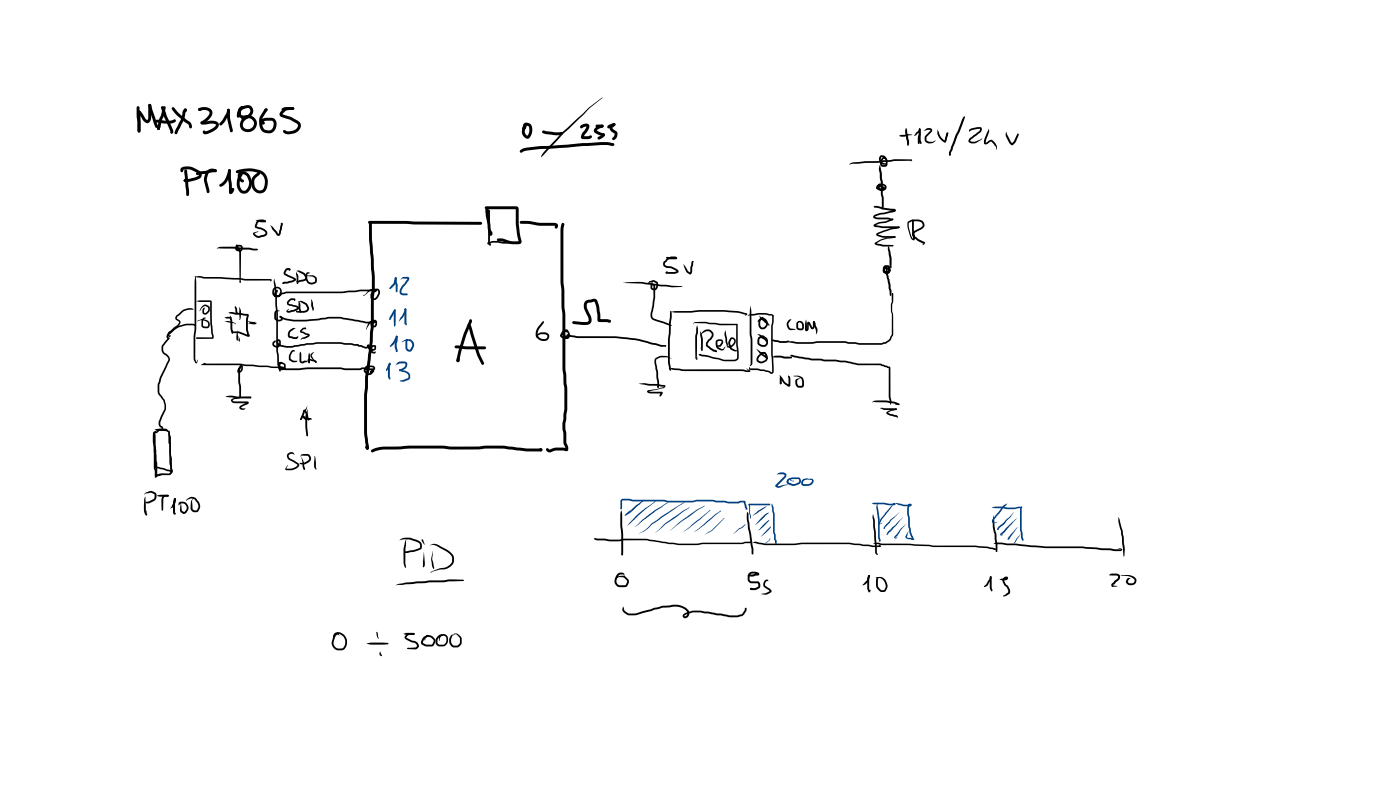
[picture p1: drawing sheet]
<svg xmlns="http://www.w3.org/2000/svg" width="337mm" height="190mm" viewBox="0 0 337 190" stroke-linecap="round" stroke-linejoin="round" font-family="sans-serif">
<g fill="#000">
<path d="M33.2 26.7h.5l.1 .2v4.6l-.4 .4-.3-.4v-4.5zM33.2 26.6l.5 .1 .1 .2-.2 .3h-.4l-.1-.3zM33.2 26.7a.83 .83 0 0 1 1.1 .7l.6 1.1 .5 .4 .2-.6 .1-3 .3-.3 .2 .1 .1 3.2a1.04 1.04 0 0 1-.7 1.2 1.04 1.04 0 0 1-1.3-.7l-.9-1.5-.2-.1zM32.9 25.6l.3-.1 .3 .3 .3 5.7-.4 .4-.3-.4-.3-3.7zM35.8 25.1l.2-.1 .3 .2 1.6 4.8a.46 .46 0 0 1-.3 .7l-.2-.1-.3-.5-1.1-3.5-.3-1.3zM37.4 28.9l.7-.1 2.7 .2 .7-.2a.5 .5 0 0 1 .8 .2l-.2 .3-.7 .3-1.7 .1-2.1-.2-.3-.4zM38 30.1h.5l.1 .3-.2 .6-.3 .2-.4-.3zM37.8 30.6h.5l.2 .3-.2 .2-.4 .1-.2-.3zM38.8 25.6l.2-.1 .4 .2 2.1 5.4 .1 .7-.3 .3-.3-.1v-.4l-1.6-3.5-.7-2.2zM39.3 25.6h.4l.1 .3-1.4 5-.3 .3-.2-.1-.1-.4zM41.4 25.8l.5 .1 1.2 1.4 2.9 2.4a.73 .73 0 0 1-.2 1.2l-.2-.1-.4-1-1.4-1.1a8.2 8.2 0 0 1-2.5-2.6zM44.3 26.2l.3-.2 .3 .4-.3 .6a9.7 9.7 0 0 1-1.7 4.3l-.4 .9h-.4l-.1-.3 .1-.6 1.3-2.5 .5-2.1z"/>
<path d="M44.3 26.1l.3-.1a.52 .52 0 0 1 .1 .9h-.4zM47.8 26a2.13 2.13 0 0 1 3.3 1.1 3.7 3.7 0 0 1-2.3 2.7l.1-.2-.4 .3-.2-.1v-.5a3.2 3.2 0 0 0 2.1-2.3 1.53 1.53 0 0 0-2.2-.4l-.4-.1zM48.3 29.3l2.2-.3a1.8 1.8 0 0 1 2.1 .7l-.1 .7a4 4 0 0 1-2.8 1.8 .55 .55 0 0 1-.8-.1 .55 .55 0 0 1 .2-.8l.3 .4-.1-.1 .3-.1a3.8 3.8 0 0 0 2.2-1.2l.1-.3a1.29 1.29 0 0 0-1.3-.3l-1.3 .2a.66 .66 0 0 1-.7 0 .66 .66 0 0 1-.3-.6zM54.7 26.2l.2-.1a.9 .9 0 0 1 .2 1.3l-.4 .8a4.4 4.4 0 0 1-1.6 2l-.3-.1v-.5l.7-.8 .8-1.4zM54.7 26.2l.2-.1 .4 .4v1.8l.7 2.9-.1 .5h-.5l-.2-.5a11.5 11.5 0 0 1-.6-4.5zM57.6 25.8l.2-.2a.68 .68 0 0 1 1 .2l-.1 .3-.6 .1a.95 .95 0 0 0-.1 1.3 .95 .95 0 0 0 1.2 .3 1.03 1.03 0 0 0 .9-.7 1.03 1.03 0 0 0-.3-1.1h-.2a1.71 1.71 0 0 0-1.8 1.1l-.3 1.1h-.5a2.45 2.45 0 0 1 2.8-2.9 1.62 1.62 0 0 1 1.1 1.6 1.62 1.62 0 0 1-1.2 1.5 1.66 1.66 0 0 1-1.9-.1 1.66 1.66 0 0 1-.6-1.7zM58.1 28.1a2.13 2.13 0 0 1 2.9 0 2.13 2.13 0 0 1 .3 2.8 1.99 1.99 0 0 1-3.3 .2 1.99 1.99 0 0 1 1-3.1l.7-.4 .4 .1v.4l-.8 .5a1.3 1.3 0 0 0-.7 2 1.3 1.3 0 0 0 2.2-.2l.1-.2a1.43 1.43 0 0 0-.4-1.6 1.43 1.43 0 0 0-1.7-.1l-.5 .3-.2-.1-.1-.3zM63.6 26.3l.4-.3 .2 .1a.49 .49 0 0 1 0 .6 .49 .49 0 0 1-.6 .1zM63.7 26.1l.3-.1a.53 .53 0 0 1 0 .9l-.9 1.4a3.3 3.3 0 0 0 .4 2.7l.1 .1a1.35 1.35 0 0 0 1.9-.3 1.35 1.35 0 0 0-.2-1.8h-1.4l-.6 .4-.1-.2 .4 .1a.49 .49 0 0 1-.4 .6 .49 .49 0 0 1-.6-.4 1.19 1.19 0 0 1 1.5-1.2h1.2a1.72 1.72 0 0 1 .9 2.7 2.12 2.12 0 0 1-2.5 .9 2.12 2.12 0 0 1-1.4-2.2l.2-1.6zM67.7 26.1l1.1-.4h1.6l.4 .4-.4 .3h-1.7l-.7 .3-.2-.1zM67.8 26.5l.5-.5 .7-.2 1.4-.1 .4 .4-.4 .3-1.6 .2-.9 .8a10.6 10.6 0 0 1 4 1.8 1.61 1.61 0 0 1-.8 2.7 3.8 3.8 0 0 1-2.3 .3 .73 .73 0 0 1-.7-.9l.3-.1 .8 .4 1.2-.2a1.5 1.5 0 0 0 1.2-1.2l-.3-.5-1.4-.9-2-.6a.8 .8 0 0 1-.7-.6 .8 .8 0 0 1 .3-.8zM43.5 40.3a4.1 4.1 0 0 1 4.8 1.1 1.03 1.03 0 0 1-.6 1.6l-2.5 .7h-.7l-.4-.3 .3-.4h1.1l1.9-.6 .4-.3-.1-.3a4.5 4.5 0 0 0-3.1-1.1l-.5 .1-.1 .5-.3 .1a.65 .65 0 0 1-.2-1.1z"/>
<path d="M44.2 43.1l.3-.1 .5 .3v.4l-.3 .1-.4-.2zM44.4 40.8l.2-.1 .4 .3 .4 4.3a1.98 1.98 0 0 1 0 1.7l-.3 .1-.3-.3-.5-5.5zM47.1 41.5l.7-.3 3.1-.5 1.1 .1a.63 .63 0 0 1-.2 .6 .63 .63 0 0 1-.7 0l-3.7 .7-.2-.1zM49.8 41a1.63 1.63 0 0 1 2.3 0l-.3 .4-.5-.1a1.09 1.09 0 0 0-1.4 .9l-.2 1.1 .7 2.7-.4 .4-.3-.3-.7-3 .3-1.4zM52.1 59.7l.3-.2a3.1 3.1 0 0 1 2.3-.2l5.2 .2 1.8 .3 .3 .1-.3 .3h-.8l-4.8-.5zM54.9 40.7a.52 .52 0 0 1 .6 .3 .52 .52 0 0 1-.1 .6 4.2 4.2 0 0 1-2.3 3.3l-.3-.1v-.5a4.7 4.7 0 0 0 2.1-3.6zM54.9 40.7l.3-.1 .3 .4 .2 5.2-.4-.2 .2-.2a.56 .56 0 0 1 .7-.6l.1 .4-.4 .7a.47 .47 0 0 1-.5 .3 .47 .47 0 0 1-.4-.4v-1.8l-.2-1.5zM56.9 58.8l.2 .1-.3 .1zM56.8 58.9l.2-.2 .1 .2-.1 .1zM56.7 58.9l.3-.2 .1 .2-.1 .9 .8 .2 .2-.4-.2-.4-.6 .2 .5 .6 .2 .6v7.2l-.2 .2-.1-.2-.1-7.2-.7-1.2 .4-.5a.87 .87 0 0 1 1.2 .9 .87 .87 0 0 1-1.5 .5 .88 .88 0 0 1-.2-1.4zM57.4 41.5a1.85 1.85 0 0 1 2.8 .9 3 3 0 0 1-.5 3.7 1.58 1.58 0 0 1-1.6 .3 1.58 1.58 0 0 1-1.1-1.3v-1.7a2.57 2.57 0 0 1 1-1.8l.3 .4-.3 .6a2.22 2.22 0 0 0 .5 3.2h.1a1.77 1.77 0 0 0 1.2-2.3l-.6-1.3-1-.3-.3 .1v.5l.8 1-.1 .2-.4 .1a1.58 1.58 0 0 1-.8-2.3zM61.5 52.9l.6-.1 1.6 .1 .2 .3a1.44 1.44 0 0 1-1.6 0z"/>
<path d="M61.7 59.9l.1-.1 .1 .2-.1 .1zM56.7 41a8 8 0 0 1 6.3 .1 3.3 3.3 0 0 1 .3 5.2 2.18 2.18 0 0 1-2.9-2.6l.2-.8 .4-.6 1-.8h.4v.5l-.7 .5a1.78 1.78 0 0 0-.6 2 1.78 1.78 0 0 0 1.7 1.2l.2-.1a2.57 2.57 0 0 0-.8-4.1 8.1 8.1 0 0 0-5.1 .1l-.3-.1zM61.7 53.2l.7-.4a1.52 1.52 0 0 1 1.5 .3l-.2 .3-.2-.2 .1 .1-1.1-.1-.5 .3-.4 .9 .4 .1a3.4 3.4 0 0 1 2.1 1.1l.2 .3a1.12 1.12 0 0 1-1.5 1.1 1.33 1.33 0 0 1-1.9-1l1.2-.4-.9 .5a1.22 1.22 0 0 0 1.8 .4l.7-.3 .1-.4-1-.7-1-.2a.61 .61 0 0 1-.5-.5 .61 .61 0 0 1 .2-.6zM65 54.1l.7 .5 1.2 1.6 .7-2.4a.21 .21 0 0 1 0-.3 .21 .21 0 0 1 .3 .1l-.3 1.9a.77 .77 0 0 1-.1 .8 .77 .77 0 0 1-.8 .3l-1.2-1.5zM88.6 53.2l9.1-.1 1.7 .1 16.2 .1 .3 .3-.3 .4-26.8-.2-.3-.4zM88.8 53.4l.2-.1 .4 .3v3.9l.7 8.8v3.1l-.2 2.1v6.8l-.3 3.8-.7 6.4-.4 2.1v2.5l-.3 1.7v9.3l.4 2.9a.56 .56 0 0 1 .1 .7 .56 .56 0 0 1-.6 .2l-.6-3.8v-9.4l.2-1.6 .1-2.6 .4-2 .7-6.4 .3-3.8v-6.8l.2-2.1v-3l-.7-8.9zM116.8 50.1l.3-.1 .3 .3v.8l-.3 .3-.4-.3zM116.6 49.7l7.5-.1 .4 .1 .2 .5v3.8l.7 3.9a.7 .7 0 0 1-.9 .8l-1.8-.1-2-.6h-.9l-.4-.4 .4-.3h.8l2.2 .6h2l-.1 .2-.7-4.2v-3.7l.1 .1h-7.2l-.4-.4zM116.8 50.1l.3-.1 .3 .3 .1 1.6 .8 4.3-.3 .4-.4-.3-.3-1.2-.5-3.4zM117.8 55.6a.46 .46 0 0 1 .6 .5 .46 .46 0 0 1-.7 .4zM125 53.2l1.9-.1 2.8 .4h3.5a.73 .73 0 0 1 .9 .5 .73 .73 0 0 1-.4 .9 .47 .47 0 0 1-.2-.7v.1a24 24 0 0 1-6.6-.5h-1.6l-.4-.4zM135.1 53.6h.5l.1 .3-.3 1.3v12.5l.3 2.2v3.9l.2 1.7v13.1l.5 5v4.7l-.3 2.4a5.4 5.4 0 0 0 0 3.1l.2 2.8a1.49 1.49 0 0 1 .1 1.8l-2.7-.2-1.1 .4a.81 .81 0 0 1-.9 0 .81 .81 0 0 1-.4-.9l.3-.1 .5 .4 .6-.2a4.8 4.8 0 0 1 2.6-.3l.9 .2-.3 .3v-.5l-.4-.9-.1-2.5a7.8 7.8 0 0 1 0-3.8l.3-2v-4.7l-.5-5v-13.1l-.2-1.7v-3.9l-.3-2.2v-10.7a7 7 0 0 1 .4-3.4z"/>
<path d="M42.4 75.7l.4-.2a3.5 3.5 0 0 1 3.5-1.4l.2 .3h-.5a3.3 3.3 0 0 0-2.9 1.4l-.4 .2-.2 .5 .8 .6a1.66 1.66 0 0 1-1.2 1.8l-1.3 1.2-.2 .3 .3 .2a.19 .19 0 0 1 .1 .3 .19 .19 0 0 1-.3 0l-.3-.1-.2-.4a1.37 1.37 0 0 1 .9-1.1l1.5-1.2 .4-.6-.9-.9zM46.7 66.5l1.4-.2 1 .2 4.1 .1 5.8 .4h6.1a.25 .25 0 0 1 .2 .4 .25 .25 0 0 1-.4 .1l.2-.2-6.1 .1-5.8-.4-4.1-.1zM40.3 80.2l.4-.3a6.4 6.4 0 0 1 5.8-2.1l.4 .2a.19 .19 0 0 1 .2 .2 .19 .19 0 0 1-.3 .1l-.7-.2a7 7 0 0 0-3.9 1l-1.7 1.6-.1 .2 .4 .3v.2l-1.6 1.9 .1 .9 .2 .5a1.63 1.63 0 0 1 1.1 2.3l-1.8 3.8-.5 1.7v1.8l1.3 1.8 .3 1.2v1.1l-1.3 3v.7l.4 .3a.28 .28 0 0 1 .2 .3 .28 .28 0 0 1-.4 .2l-.5-.5-.2-.9 1.4-3.2v-1l-.2-1-1.4-1.9v-2l.5-1.8 2-3.9a1.28 1.28 0 0 0-1.1-1.6l-.4-.7-.1-1.2 1.6-2 .2 .2-.6-.4zM47 66.3l.2 1.3v7.3a22.5 22.5 0 0 1-.2 5.9l-.1 5.4 .3 .9 .2-.7a.49 .49 0 0 1 .1 .6 .49 .49 0 0 1-.5 .2l-.5-1v-5.4a22.6 22.6 0 0 0 .3-5.9v-6.9zM47.2 72.3l.3-.1a6.8 6.8 0 0 1 3.3 .1l.2 5.5 .3 3.4-.3 .2h-3.7l-.2-.2 .2-.2h3.7l-.4-3.2-.1-5.3h-2.3zM48.6 73.6l.5-.4h.4l.8 .4 .1 .4v.8l-.8 .7-.7-.1-.3-.7a.57 .57 0 0 1 .1-.6 .57 .57 0 0 1 .6-.1l-.2 .5-.1 .5 .2 .2h.3l.5-.6 .1-.6-.7-.5-.6 .3-.8 .9zM47.4 77.1l.1-.1a2.31 2.31 0 0 1 2.6 .2 .98 .98 0 0 1 .3 1.2 .98 .98 0 0 1-1.2 .5 .86 .86 0 0 1-.8-1.3v-.2a.72 .72 0 0 1 .2-.9 .72 .72 0 0 1 1 0h-.3l-.3 .2a1.64 1.64 0 0 0-.2 1.5l.9 .3a.63 .63 0 0 0 .4-.6 .63 .63 0 0 0-.4-.6l-.2-.1a1.82 1.82 0 0 0-2 0zM54 76.3a1.64 1.64 0 0 1 1.7 0v.2h-.8zM54 77.2h1.1l1.1 .2 .5 .4zM54.9 75.1l.8-.2 2.2 .3 1.7 .2 .2 .3a8.6 8.6 0 0 0-.1 3.8l.1 .7a.4 .4 0 0 1 .2 .6 .4 .4 0 0 1-.7 0l-1.8-.7-1.3-.1-.3-.2a.21 .21 0 0 1-.2-.2 .21 .21 0 0 1 .2-.2l.3 .2 1.4 .1 2.1 .8-.1 .1-.2-.3a9 9 0 0 1 0-4.4v-.2l.1 .1-2.9-.2zM55.4 75.9v-.1a5.3 5.3 0 0 1 .5 3.3l.2 .8-.2 .3-.5-1.1-.1-2.8zM56.6 73.5l.4 .7-.1 .8 .2-.1a.26 .26 0 0 1-.1 .3 .26 .26 0 0 1-.4-.2l-.2-1.2z"/>
<path d="M57 79.4l.2 1.7-.2 .8-.2-.8zM57.5 73.7a3.2 3.2 0 0 1 .2 3.1h-.2zM57.7 67.5l.2 .3-.2 .2-.1-.2zM59.3 77.3h2.1l-.2 .3a2.38 2.38 0 0 1-1.9-.3zM59.6 77.7l1.8-.2a.21 .21 0 0 1 .3 .3 .21 .21 0 0 1-.4 .1zM61.5 59.8l.4 .1-.1 .2zM65.9 67l.4 1.4 .3 2.3 .2 4.6v9l.3 2.7 .4 2-.2 .2-.4-.7-.5-4.2v-9l-.6-7.5zM65.8 69.2a1.15 1.15 0 0 1 1.5-.1 1.15 1.15 0 0 1 .3 1.4 1.02 1.02 0 0 1-1.4 .9 1.03 1.03 0 0 1 .5-1.8l.1 .3-.2 .6-.2-.6 .3 .1-.3 .5v.5l.5-.1 .4-.7v-.5l-.2-.3-.5-.1-.5 .1-.2 .4v.7l.4 .5h.7l.7-.7 1.2-.3h13.3l4.4-.4h2.8l.5 .2 .3-.1 .1 .3h-.4l-.4 .8v.7l.5 .2 .5-.4 .4-.8-.2-.7h-1.6l-1.5 1.2-.4 .1 1.8-1.5 1.8-.3a1 1 0 0 1 .4 1.5l-.4 .7a.94 .94 0 0 1-.9 .6 .94 .94 0 0 1-.8-.7v-.7l.4-.9 .3-.2h.6a.43 .43 0 0 1 0 .5 .43 .43 0 0 1-.6 .1l-.4-.2h-2.6l-4.6 .4h-13.3l-1 .3-.7 .6-.6 .1a1.02 1.02 0 0 1-1.1-.9v-.8zM66.2 74.7l.4-.2 .7 .2-.6 .2a.47 .47 0 0 0-.3 .6v1a.87 .87 0 0 0 1.2 .1l-.2-.3 .1-.1-.3-.1a.53 .53 0 0 1 .6 0 .53 .53 0 0 1 .2 .6 1.15 1.15 0 0 1-1.2 .5 1.15 1.15 0 0 1-.9-.8v-1.1zM67.2 75.9l1.6 .6 1.8 .3h3l5.4-.7h2.3l5 .8a8.5 8.5 0 0 0 3.5 .4h.1a.25 .25 0 0 1 .4-.1 .25 .25 0 0 1-.2 .4l-.3 .1a9.4 9.4 0 0 1-3.8-.4l-4.7-.8h-2.3l-2.4 .5-3 .2h-3l-2.3-.4-1-.5zM67.9 68.1l.2-.2 .2 .1-.2 .2zM68 67.9l.3 .1-.2 .2z"/>
<path d="M68.7 64.6a.64 .64 0 0 1 .6-.3 .64 .64 0 0 1 .5 .6l-.4 .2v-.3l.1 .1h-.5l-.4 .8 2.3 1.1 .3 .5-1 .6-1.9 .3a.25 .25 0 0 1-.4-.3 .25 .25 0 0 1 .4-.2l.9-.1 1.6-.5v.1l-2.5-1.2-.1-.6zM69.6 71.9l.8-.2a.4 .4 0 0 1 .6 .1 .4 .4 0 0 1-.2 .6l-.2-.4 .1 .1h-.7l-.6 .6 .1 .3 1.2 .3a.82 .82 0 0 1 .8 .1 .82 .82 0 0 1 .3 .9l-.9 .5-1 .2a.53 .53 0 0 1-.7 .2 .53 .53 0 0 1-.2-.7l.4-.2-.3 .4h.5l1.9-.7-1.4-.5a.8 .8 0 0 1-.9-.2 .8 .8 0 0 1-.1-.9zM69.6 79.4l.9-.6 .5 .1-1.1 .8-.3 .4 .1 .6 1 .3h.5l.4-.2 .1 .1-.3 .5-.7 .1-1.1-.3-.4-.5a1.51 1.51 0 0 1 .4-1.3zM71.3 65.1a2.3 2.3 0 0 1 2 .6l.5 .9a.72 .72 0 0 1-.5 .9l-1.7 .4-.3-.2 1.8-.7 .3-.2-.5-.9zM71.3 65.3l.4 1.1v1.4l-.2 .4-.2-.4-.1-2zM71.5 67.7l.2 .4-.2 .1-.1-.1zM71.3 67.7l.1-.2 .2 .2-.2 .1zM71.5 67.9l.2 .2-.3 .1-.1-.1zM71.7 72.6l.7-.3 1.1 .5 .4 .3 .4 1a1.19 1.19 0 0 1-1.3 1h-1.5a.27 .27 0 0 1-.3-.3 .27 .27 0 0 1 .3-.2l-.1 .2 1.7-.1 .6-.2 .2-.4-.5-.9-1.2-.7zM71.7 72.3l.5 .7 .2 1.9-.2 .3-.4-1zM72.6 78.9l.7-.2a.2 .2 0 0 1 .3 .2 .2 .2 0 0 1-.3 .2h-.3l-.5 .5 1.4 .5a.44 .44 0 0 1 .5 .3 .44 .44 0 0 1-.2 .5l-1.9 .7 .3-.5 1.5-.5-1.3-.6a.46 .46 0 0 1-.6-.1 .46 .46 0 0 1 0-.6zM73.3 78.8h.2l.1 .3-.3-.1z"/>
<path d="M73.7 65.5l.3-.1 .6 .2-.2 .1a.56 .56 0 0 0-.6 .7l.1 .6 .4 .7a1.11 1.11 0 0 0 1.3 0l.1-.8-.3-.3-1.7-.3 1.4-.2a1.16 1.16 0 0 1 1.1 .9l-.1 .7a1.4 1.4 0 0 1-2.4-.1 2.04 2.04 0 0 1 0-2.1zM74.8 71.9l.4 .9 .3 1.3-.2 .6a5.4 5.4 0 0 1-.5-2.8zM88.7 77.4l.8-.5a.95 .95 0 0 1 1.1 .6v.1a.93 .93 0 0 1-.5 1l-.9-.2-.1-1 .3-.5 .7-.1a.33 .33 0 0 1 .4 .3 .33 .33 0 0 1-.3 .4l-.2-.2 .3-.2-.1 .2-.5-.1-.2 .2v.7l.6 .1 .1-.6-.3-.3h-.2l-.7 .3-.9 1.6v-.4zM112.4 77.9a.67 .67 0 0 1 1 .7l1.9 6.4 1.1 2.2-.1 .4-.3 .1-.3-.2-1-2.3-2.1-6.8 .1 .1-.3-.1-.1-.2zM112.9 76.8h.5l.1 .4-1.5 3.7-1.7 6a.53 .53 0 0 1-.6-.2 .53 .53 0 0 1 .1-.7l1.6-5.7zM48.5 87.5l.5-.1 8.7-.1 10.6 .9-2.7 .2-7.9-.7-9.3 .1zM49 87.3l.3-.1 .3 .3h-.7zM54.2 95.2l1.3-.2 1.5 .3h3.2v.2v-.2l.2 .2-.2 .2v-.2v.2a19.9 19.9 0 0 1-5.7-.3zM55.8 79.5l.2 .6-.1 .1zM57.3 80.7l.3 .7v.6l-.3-.2zM57.7 87.8a.47 .47 0 0 1 .6 0 .47 .47 0 0 1 .1 .6 .93 .93 0 0 1-1.3 1v-.6l.5-.7 .4-.1-.5 1.3-.1-.1 .5-.3 .1-.8-.3 .7a12.9 12.9 0 0 0 .2 4.3v2.3a.2 .2 0 0 1-.2 .3 .2 .2 0 0 1-.1-.3l-.1-2.3a11.9 11.9 0 0 1-.2-4.3zM55.6 95.9l.6-.3 1.8-.2 2.4-.1-.2 .4-2.2-.1-1.6 .3-.5 .3 .6 .2h3a.37 .37 0 0 1 .3 .5 .37 .37 0 0 1-.4 .3l-1.5 .7 1.1 .3a.76 .76 0 0 1-.9 .3 .76 .76 0 0 1-.5-.8l1.1-.7 .7-.3 .1 .2h-3a.73 .73 0 0 1-.9-1z"/>
<path d="M65.6 82.1l.5-.3 .5 .1-.4 .2-.3 .5 .1 .3 .6 .2 .5-.5-.1-.7-.1 .3 .3 .5 1.7 .4h1.3l3.5-.7 2.6-.2h5.6l4.1 .5 .2 .2-.2 .2h-.7l-3.6-.5h-5.4l-5.1 .7a5.6 5.6 0 0 1-2.8 .1l-.7-.1a1.04 1.04 0 0 1-1.1-.6 1.04 1.04 0 0 1 .2-1.2l.5 .1a1.11 1.11 0 0 1-.1 1.7 1.11 1.11 0 0 1-1.7-.4zM67.1 88.1l.1 .1zM67.1 88.9l.4 .2-.2 .1zM66.8 87.3a.92 .92 0 0 1 1.3-.2l.5 .4 .1 .8-.2 .4-.5 .2a1.03 1.03 0 0 1-1.1-.6 1.03 1.03 0 0 1 .3-1.2l.4-.1 .2 .3h-.3l-.2 .7 .2 .5h.6l.2-.2-.1-.6-.7-.4-.4 .3 .2 .2 1.4 .7 7.4-.2h5.8l1.1 .2h3.5l1-.2 .5 .2h1.9l-.3-.2-1.3-.1-.4 .8 .6 .6h.5l.5-.5 .2 .1-.7 .5-.1-.2 .1-.3 .5-.4a.34 .34 0 0 1 .4 .2 .34 .34 0 0 1-.1 .4l-.6 .6-.7 .1-.4-.1-.7-.8 .1-.5 .5-.8 1.4-.1a.61 .61 0 0 1 .7 .3 .61 .61 0 0 1-.2 .8h-1.9l-.5-.2-1 .2h-2.6l-2.1-.2h-7.9l-4.1 .2a3.6 3.6 0 0 1-2.8-.8l-.3-.5zM67.1 88.1l1.2 .1-1 .1zM70.1 84.3l.1-.1a.36 .36 0 0 1 .4-.1 .36 .36 0 0 1 .2 .4l-.1-.1-.3 .1-.2 .2-.3 .8v.7l.6 .4 .8 .1a.2 .2 0 0 1 .1 .3 .2 .2 0 0 1-.3 0h-.8l-.8-.6a2.25 2.25 0 0 1 .5-2zM72.2 84.5l.2 .6v1.6l.3 .1 .5-.2 .5 .1 .2 .1-.2 .2-1.1 .3-.5-.3-.1-1.9zM73.8 97.6l-.1 .6-1 2.4-.4 .3-.2-.1 .8-1.9zM73.8 98.3l.2 .7-.2 3.5 .3 2-.2 .3-.2-.1a11.9 11.9 0 0 1 .1-6.4zM74 86.3l.4-.1 .6 .2a.8 .8 0 0 1 1.1 .7l-.2 .1-.1-.3-1.4-.4-.1 .1v.2a.23 .23 0 0 1 .2 .3 .23 .23 0 0 1-.2 .2 .23 .23 0 0 1-.2-.3zM74.3 84.7l.2 1.2v1.2l-.2 .2-.2-.2v-.6zM74.8 85l.6-.4-.4 1 1.1 1.4-.2 .2-1.2-1.4z"/>
<path d="M75.9 86.8l.2 .2-.1 .1-.2-.1zM85.9 82.7l1.1 .2 1 .5 .4-.4 .5 .6 .5 .2h.6v-.6l-.4 .1-.1 1 .6 .3 .1-.2a.42 .42 0 0 1-.1 .6 .42 .42 0 0 1-.6-.1l-.4-.5 .1-1.1 .3-.4 .8 .1v1l-.3 .2h-.5a1.04 1.04 0 0 1-1.1-1.4 .3 .3 0 0 1 .4 .1 .3 .3 0 0 1-.2 .4l-.6 .5-1.5-.5a.55 .55 0 0 1-.6-.6zM109.4 83.1l7.1 .1 .4 .4-.4 .3h-4.5l-2.4-.2-.3-.4zM110 85.9h.4l.1 .2-.1 .7-.3 .2-.4-.3zM34.9 118.5l.3-.2a1.77 1.77 0 0 1 2.2 .1 1.52 1.52 0 0 1-.1 1.8l-1.4 .7h-.9l.1-.3 .7-.1 1.2-.7 .2-1-1-.4-1.1 .1-.5 .4zM34.9 119.4l.2-.1-.1 .3 .1 3 .3 1.1-.2 .1-.3-.2a7.3 7.3 0 0 1-.1-4zM37.1 104.2h.2l-.1 .2zM37.1 103.2l2.8-.2 .4 .4-.2 .1zM37.1 103.8l.5-.1 .8-.7h1.1l1.3 .6v2.7l.3 .5v2.3l.2 1.1v3.4l-.4 .5h-1.9l-1.1 .3-.4 .4-.3-.2v-1.5l-.2-.7v-7.8l.2-.5 .1 .5 .1 7.8 .2 .7v1.4l-.2-.1 .4-.4 1-.2h1.9l.3-.3-.1 .1 .1-3.4-.3-1.1v-2.3l-.2-.5 .1-2.4-1.2-.5h-1l-.7 .6-.4 .1 .3 6.4 .2 .8v2.9l-.1 .2-.2-.1v-3l-.3-.7v-2.4l-.2-1.3zM37.5 114l1-.2 1.9 .1-1.9 .2-.6 .3-.4-.1zM37.6 119.1l1-.2a2.68 2.68 0 0 1 2 .2 2.88 2.88 0 0 1-2.2 .2zM36.9 103.8l.8-.5 2.4-.1 .2 .2-.3 .2h-2.2l-.7 .5v2l.5 3.4v2.7l-.1-.1 3.3 .8 .6 .3-.2 .1-.5-2v-6.2l-.2-.7v-.4l.2-.2 .1 .2 .3 1.1v6l.4 1.8a.42 .42 0 0 1 0 .6 .42 .42 0 0 1-.7-.2l-3.6-1v-2.9l-.5-3.4z"/>
<path d="M39.9 103.3l.2-.1 .2 .2-.2 .1zM39.2 119.1l1.2-.2 .2 .2-.2 .2h-.6a.62 .62 0 0 0-.5 .9l-.1 2.3-.2 .2-.2-.2v-2.5zM40.7 103.8l.1 .2-.1 .2-.2-.2zM44.9 119.9l1.1-.6a2.12 2.12 0 0 1 1.9 1.5 2.12 2.12 0 0 1-.6 2.2 1.2 1.2 0 0 1-1.3-.4l-.2-.5 .1-1.7 .6-.6-.3 .6 .1 1.8 .4 .4h.6a1.57 1.57 0 0 0-.3-2.4l-.4-.3-.7-.1-.8 .2-.2 .3zM69.2 109a.9 .9 0 0 1 .9-.4 .9 .9 0 0 1 .7 .7l-.5-.3-.4 .1-.5 .2v.5l.3 .3 2.1 1.3a.68 .68 0 0 1-.4 1.1l-1.3 .5-1.4-.1a.83 .83 0 0 1 .5-1.1l-.3 .9 1.5-.2 .6-.3 .5-.5-1.9-1.1a1.05 1.05 0 0 1-.4-1.6zM73 98.5l.3-.1 .3 .4 .8 1.9-.1 .3-.5-.5-.6-1.8-.8 2.1-.2 .1zM72.4 109.2l1.3-.1a1.09 1.09 0 0 1 1.1 .9 1.09 1.09 0 0 1-.7 1.2l-.9 .4h-.8a.21 .21 0 0 1-.3-.1 .21 .21 0 0 1 .2-.3l.8-.1 .7-.3a.66 .66 0 0 0 .5-.7 .66 .66 0 0 0-.6-.6l-1.2-.1-.3 .4zM72.5 109.7a4.2 4.2 0 0 1 .7 2.4l.1 .6-.2 .2-.4-.8zM72.9 112.4l.4 .3-.2 .2zM72.8 100.1l.3-.1 .1 .3h-.3zM72.9 100h.2l.4 .4h1.2a.2 .2 0 0 1 .3 .2 .2 .2 0 0 1-.3 .2h-1.4l-.5-.4zM73.8 104.1l.2 .6-.1 .1-.2-.1z"/>
<path d="M72.9 100l1.5 .8-.2 .2-1.3-.7zM74.1 100.8l.1-.2 .2 .2-.2 .2zM75.5 109.5l.1 .1a3.7 3.7 0 0 1 .3 2.6l.1 .3a.18 .18 0 0 1 .1 .3 .18 .18 0 0 1-.3 0 .18 .18 0 0 1 0-.2l-.3-.5 .1-2.2zM87.9 107.2l.2-.1 .3 .1 .3 .5a.48 .48 0 0 1-.7 .2 .48 .48 0 0 1-.1-.7zM88.1 107.4h.5l-.1 .5h-.4zM89.2 108.1l.9-.4 1.5-.4 7-.2h7.9l2.1 .2 12.3-.2 5.7 .6h3.4l.4 .4-.4 .3h-3.5l-5.6-.6-12.3 .2-2.1-.2h-8.1l-6.4 .2-2.5 .7-.2-.1zM129.7 107.7l.5 .1 .2 .2-.1 .3-.3 .1-.3-.2 .1 .1-.2-.3zM35 122.5l.3 .7v.6l-.2-.1 .1-.4zM41.9 119.7a.48 .48 0 0 1 .5 .3 .48 .48 0 0 1-.1 .5l-.7 1.3-.7 .4 .9-1.6zM41.9 119.7h.2l.2 .2-.2 .8v2.5a.25 .25 0 0 1 0 .5 .25 .25 0 0 1-.4-.2l-.1-2.8zM43.1 120.7l.9-.2a1.48 1.48 0 0 1 1.1 2.1l-.3 .6-.5 .3-.8-.4a3.3 3.3 0 0 1 0-2.4l.3 2 .4 .3 .2-.1 .5-.6v-.5a1.07 1.07 0 0 0-.9-.9h-.6l-.4 .5-.1-.3z"/>
<circle cx="36" cy="25.3" r=".35"/>
<circle cx="48" cy="26.3" r=".35"/>
<circle cx="48" cy="26.3" r=".36"/>
<circle cx="44.5" cy="43.4" r=".35"/>
<circle cx="118" cy="56.2" r=".35"/>
<circle cx="110.1" cy="86.7" r=".35"/>
<circle cx="42.1" cy="119.9" r=".22"/>
<circle cx="130" cy="108.1" r=".35"/>
</g>
<g fill="#004080">
<path d="M93.8 69.1l.2 .2-.2 .1-.1-.1z"/>
<path d="M93.6 69.3l.2-.2 .2 .2-.2 .1z"/>
<path d="M95 66.7l.1-.1 .3 .2-.3 1.4-1.3 1.2-.1-.3 .9-1.1z"/>
<path d="M95 66.7l.2-.1-.1 .2 .1-.2 .1 .4h-.3l.1-.2-.1 .2z"/>
<path d="M95 66.7l.1-.1 .3 .2v1l.2 .6v1.6l-.2 .2-.3-.2v-1.5l-.2-.7z"/>
<path d="M96.7 66.7l1.2-.2a.55 .55 0 0 1 .5 .4 .55 .55 0 0 1-.3 .6l-1.2 1.5-.4 .9 .1 .5 1.2 .1 .2 .2-.2 .2h-1a.84 .84 0 0 1-.7-1.1l.5-1.1 1.3-1.8 .1 .1-1.2-.1-.5 .3z"/>
<path d="M94.7 74.4h.3l.1 .3-1.2 2-.3 .2-.1-.1 .2-.7z"/>
<path d="M94.7 74.4l.2-.1 .2 .2v3.8l-.2 .2-.2-.2v-1.3z"/>
<path d="M97.3 74.2l.4 .1a3.4 3.4 0 0 1-1.2 2.3l-.7 .7 1.4-2.6z"/>
<path d="M97.3 74.2l.3-.1-.1 .2 .1-.2v.4h-.2l.1-.2-.1 .2z"/>
<path d="M97.3 74.2l.4 .1v3.3a.25 .25 0 0 1 .1 .4 .25 .25 0 0 1-.3 .1l-.3-.5z"/>
<path d="M95.2 80.7h.3l.1 .2a4.2 4.2 0 0 1-1.6 2.4h-.3l.8-1.2z"/>
<path d="M95.2 80.7h.3l.1 .2v1l-.2 .7 .2 1.5-.2 .5-.2-.2-.3-1.1z"/>
<path d="M95.3 84.3h.3l-.2 .3-.2-.2z"/>
<path d="M96.6 82.1l.7-.5 1.1-.1a1.44 1.44 0 0 1 .9 2.1l-.1 .3a.89 .89 0 0 1-1 .6 .89 .89 0 0 1-.7-.9v-1.7l.4-.5 .1 2.3 .5 .3 .4-.6a1.02 1.02 0 0 0-.4-1.5l-1-.1-.9 .4z"/>
<path d="M93.5 87.2h.4v.4l-.5 1-.6 .6 .1-.5 .6-1.3v.1z"/>
<path d="M93.5 87.2h.2l.2 .2-.2 .6v2.4l.2 .6-.2 .2-.3-.3-.1-.5v-2.5z"/>
<path d="M95.4 87.2l.7-.3h1.4a1.11 1.11 0 0 1 .4 1.2 1.11 1.11 0 0 1-1 .8l-.7 .3-.3-.3 1.3-.7 .2-.5v-.4h-1.3l-1 .5z"/>
<path d="M96 88.8l1.3 .2a1.53 1.53 0 0 1 1.3 1.1v.7l-.3 .4a2.63 2.63 0 0 1-2.1 .4v-.2l1.9-.6 .1-.6-.2-.4-.6-.3-1.4-.4z"/>
</g>
<g fill="#000">
<path d="M125.1 36.1l1-.5 3.2-.5 10.7-.7 6-.3 1.4 .3 .3 .3a1.2 1.2 0 0 1-1.6 .2l-6.1 .2-10.6 .7-2.9 .4-1.2 .5-.4-.3zM125.9 29.9l.3-.1a.48 .48 0 0 1 .3 .6 .48 .48 0 0 1-.5 .4zM125.9 29.9h.5l.1 .3-.1 .2-.4 .1-.2-.3zM126 29.6a1.39 1.39 0 0 1 1.5 .2 1.39 1.39 0 0 1 .5 1.5 1.73 1.73 0 0 1-1.4 2 1.87 1.87 0 0 1-1-2.5l.1-.4a.43 .43 0 0 1 .3-.5 .43 .43 0 0 1 .5 .3l-.3 1.1a1.13 1.13 0 0 0 .6 1.4 2.11 2.11 0 0 0 .2-2.4l-.6-.1-.1 .7-.3 .3a.99 .99 0 0 1-.1-1.4zM134.8 32.1l6.6-6.2 3.4-2.5-.2 .3a18.6 18.6 0 0 0-3.9 3.4l-5.5 5.3-5 5.4-.1-.4 .6-.9zM130.4 31.4l.3-.1 2.8 .5 1.5-.1 .2 .1 .1 .4a3.8 3.8 0 0 1-2.7 .2l-.9-.1a1.67 1.67 0 0 1-1.4-.6zM139.5 30.3a1.31 1.31 0 0 1 2.2-.1 3.7 3.7 0 0 1-1.2 2.3l-.2 .5-.1-.3h1.3a.59 .59 0 0 1 .8 .1l-.1 .3-.5 .3h-1.4a.53 .53 0 0 1-.5-.2 .53 .53 0 0 1-.1-.5l.3-.7 1-1.6-1.2 .5-.4-.4zM143.3 30l1.5-.1 .3 .4-.4 .3h-1.2l-.3-.3zM143 30.8l1-.6 .7-.3 .3 .1 .1 .3-.2 .3-1 .4-.5 .4v-.1l1.8 .8 .2 .3-.1 .2-.3 .1a2.86 2.86 0 0 1-2.3-1.3zM143.7 33l1.1-.9 .5 .1a.8 .8 0 0 1-.6 1l-.7 .3-.3-.1zM146.1 30.3l1.4-.8 .3 .2 .1 .2-.1 .2-1.5 .8-.3-.4zM147.3 29.6l.3-.1 .3 .2-.1 .4-.2 .1-.3-.1z"/>
<path d="M146.7 30.2l.7-.6h.4l.1 .5-.8 .6 .9 .7a1.32 1.32 0 0 1-.5 2.3l-.4-.4 .5-.6 .2-.6-.7-.4a1.1 1.1 0 0 1-.4-1.5zM204.3 39.3l.9-.3 2.7-.3h3.3l3.8-.4h4.1l.2 .2-.2 .1-3.9 .1-4 .4-5.7 .2a.93 .93 0 0 0-1.2 .3zM211.5 39.6l.5 1.8 .2 2.4v1.2l-.2 .2-.2-.2-.5-4.4zM211.6 37.4l.7-.1a1.48 1.48 0 0 1 1.1 1.4v.6a.65 .65 0 0 1-.7 .8 .94 .94 0 0 1-1-.4 .94 .94 0 0 1-.1-1.1l.3-.5a.48 .48 0 0 1 .5-.3 .48 .48 0 0 1 .4 .4l.1 .3-.3-.4-.3 .1-.3 .9 .1 .5h.8v-1l-.4-.7-.6-.2a.96 .96 0 0 0 .7 1.5l.5 .2-.5 .2a1.32 1.32 0 0 1-1.2-.8 1.32 1.32 0 0 1 .2-1.4zM216.2 32.6l.4-.2 1.6-.2 1.1 .2-1.9 .4h-.8zM217.8 30.7l.7 3.3v.8l-.2 .2h-.2l-.5-3.2zM219 38.4l.1-.1 .2 .2-.5 .2zM220.9 30.9a.4 .4 0 0 1 .4 .3 .4 .4 0 0 1-.2 .5l-.9 .8-.5 .1 1-1.2zM220.8 34.3h.2l-.1 .3-.2-.2zM221.1 30.7l.4 3.5a.26 .26 0 0 1 0 .3 .26 .26 0 0 1-.3 0l-.1-.2a6 6 0 0 1 0-3.6zM220.9 30.9l.4 .2v1.1l-.2 .8v1.4l-.1-.1-.1 .3-.3-.2v-1.4zM222 31.4a1.48 1.48 0 0 1 1.8-.5l.2 .1a.52 .52 0 0 1-.1 .8l-1.1 1.1-.1 .8 .6 .3 .6 .1 1-.3-.6 .5-.9 .2a.97 .97 0 0 1-1.1-1l.1-.8 1.3-1.4-.6-.1z"/>
<path d="M225.3 31.2l.4 .6a2.93 2.93 0 0 0 1.1 1.8h.1a.34 .34 0 0 1 .4 .2 .34 .34 0 0 1-.2 .4 3.1 3.1 0 0 1-1.8-3zM227.6 31.9l.4 .1-.2 .6-.1-.6 .2 .2-.3 1.4a.53 .53 0 0 1-.6 .6zM228.4 36.9l.1 .3-.1 .2-.2-.2zM228.2 37.1l.3 .1-.2 .2zM231.7 28.1h.2zM231.8 28l.1 .1-.1 .3zM231.6 28.1h.3l-.1 .7-3.5 8.6-.2-.2 .1-.7zM233 31.2l.7-.4 1.6-.3a.63 .63 0 0 1 .7 .3 .63 .63 0 0 1-.2 .9l-2.4 1.8-.2 .4 1.2 .1 1.7-.8v.2l-1.5 1-1 .1a.7 .7 0 0 1-.8-.5 .7 .7 0 0 1 .4-.9l2.2-1.6 .2-.5-1.8 .2-.8 .5zM237.7 31l.1 .8-.9 2.5 1.2-.7 .5 .1 1 1.3v.9l-.2-.6-1.1-1.3-.8 .5a.59 .59 0 0 1-.8 .1 .59 .59 0 0 1-.2-.8zM241.9 31.7l1.3 2.7 .5-.5 .8-1.6h.1a.21 .21 0 0 1 .1-.2 .21 .21 0 0 1 .2 0 .21 .21 0 0 1 0 .3l-.7 1.6-.5 .7a.64 .64 0 0 1-.7 .1 .64 .64 0 0 1-.4-.5l-.8-1.6zM117.2 58.3l.5-.2a3.9 3.9 0 0 1 2.5-.1l4.8 .1 .1 .2-.1 .2h-2.8l-2.6-.2h-1.2l-.9 .2-.1-.1 .3 .1a.23 .23 0 0 1 .1 .4 .23 .23 0 0 1-.4-.2l-.2-.1zM117.4 50.5h.3l.1 .1v7.5l.2 .7a.39 .39 0 0 1-.5 0 .39 .39 0 0 1-.1-.4z"/>
<path d="M117.4 50.5h.3l.1 .6-.4-.4zM124.8 58.3l.2-.2 .1 .2-.1 .2zM210.1 49.6a3.6 3.6 0 0 1 2.3 .3l2.3 .2a.44 .44 0 0 1 .6 .4 .44 .44 0 0 1-.5 .5l-3.2 .6-1.3 .5 1.4 .2a4.7 4.7 0 0 1 2.6 .2h.3a.29 .29 0 0 1 0 .4 .29 .29 0 0 1-.5 0h-.1a3.8 3.8 0 0 0-2.3-.2h-.4a1.01 1.01 0 0 1-1.4-.7l.4-.4 1.2-.4 3.5-.7v.1l-2.9-.3-1.9-.4 .1-.2v.2l-.2-.1zM210.8 44.5l.4-.2 .6 .1v.3l-.3 .1v-.3l.1 .3h-.4l-.2 .3 .8 .4 .7-.2 .2-.4-.5-.4h-.7l.1 .7h.7l-.1 1.4 .2 1v2.2l-.2 .2-.4-.1 .3-.1h-.1v-2.2l-.2-1v-1.3l.2-.4a.45 .45 0 0 1 .7 .3 .45 .45 0 0 1-.6 .5l-.9-.2-.1-1.1a1.37 1.37 0 0 1 1.9 .2l.1 .3a1.09 1.09 0 0 1-1.6 .9l-.6-.3a.6 .6 0 0 1-.1-1zM211.6 44.6l.5 .2v.4h-.3zM213.4 59.3l.2-.1 .2 .2 .5 2.5 .1 2.4-.2 .1-.3-.4-.1-2-.4-2.1 .1-.6zM210.1 53.9l1.2-.5 1.6-.3 1.7-.6 .2 .2-.2 .2-1.6 .6-1.5 .2-1.1 .5v-.1l1.7 .3h3.9l.2 .2-.2 .2h-3.9l-1.9-.3-.2-.2zM210.3 58.3l1.6-.8 3.1-.7 .3 .1-.2 .2-1.8 .2-1.3 .4-1.4 .9v-.2l1.8 .4 2.3 .1 .1 .1-.1 .2h-2.5l-1.7-.4-.2-.3zM215.9 54.4l.3 .1v.2h-.3zM210.7 56.1l3.4-1.3 2.1-.3a.48 .48 0 0 1-.7 .5l-1.3 .2-3.2 1.1 1.3 .4h2.8l.2 .2-.1 .2h-3.2l-1.2-.5-.2-.3zM218.3 53.2l.9-.4 1.4-.1a1.31 1.31 0 0 1 1.6 1 1.31 1.31 0 0 1-1.1 1.6l-1.2 .6-.2 .5 1.1 1 1.2 .6a.38 .38 0 0 1 .3 .5 .38 .38 0 0 1-.6 .2l.3-.3 .1 .2-1.4-.7-.6-.4a1.09 1.09 0 0 1-.8-.9 1.09 1.09 0 0 1 .5-1.1l1.5-.8a.83 .83 0 0 0 .4-1.1 .83 .83 0 0 0-1-.4h-1.4l-.8 .4v1.2l.7 2.1 .4 .5-.1 .1-.3-2.5 .1-1.8 .2-.5 .4 4.2a.51 .51 0 0 1-.3 .8 1.27 1.27 0 0 1-.9-1.1l-.6-2.1zM130.5 77.3l.1-.1 .2 .1-.2 .2z"/>
<path d="M130.3 77.4l.3-.2 .2 .1-1 1.4a1.64 1.64 0 0 0 0 2.5l.7 .2h.6l.4-.2 .1-.6-.5-.3h-1.1l-1.1 .8a1.44 1.44 0 0 1 1.3-1.3h.7a1.1 1.1 0 0 1 1.1 1.4 1.1 1.1 0 0 1-1.6 .7 1.84 1.84 0 0 1-1.6-1.2 1.84 1.84 0 0 1 .4-1.9zM135.4 79.3l.7-.2 .5 .3-.1 .2-.1-.1-.7 .1-.6 1.1 .6 .3h.7l.1-.8a.51 .51 0 0 0-.3-.5 .51 .51 0 0 0-.5 .1l-.1 .4 .7 .7a.36 .36 0 0 1-.1-.6 .36 .36 0 0 1 .6 0l2 .5h3.5a44.6 44.6 0 0 1 9.7 .4l1.6 .2 5.2 1.4 1.2 .1 .2 .2-.2 .2a5 5 0 0 1-2.6-.4l-1.7-.5a28.4 28.4 0 0 0-7.6-1.2h-9.3l-2.4-.5 .1-.2a.46 .46 0 0 1 0 .7 .46 .46 0 0 1-.7-.2 .94 .94 0 0 1-.5-1.5 1.01 1.01 0 0 1 1.6 .7v.8l-.3 .4a1.5 1.5 0 0 1-2-.8zM140.7 72.4l.5-.3 1.4-.3a.89 .89 0 0 1 1.1 .7l.6 2.9v1.5l-.1-.2h1.7l.6 .2-.3 .2 .3-.3 .4 .3a.62 .62 0 0 1-1 .3h-1.8l-.4-.3-.4-3.3-.4-1.3-1.5 .3-.3 .3v.8l.7 1.5a1.57 1.57 0 0 1-.3 2.6l-1.3 .1-2.3-.3-.4-.3 .4-.4 2.4 .3 1.1-.2a1.16 1.16 0 0 0-.3-1.5l-.6-1.4a1.83 1.83 0 0 1 .2-1.9zM149.8 67.9l4.5-.2 4.5 .7 5.2 .4-2.5 .2-7.2-.9zM156.7 67.9l.1 .1-.2 .2zM156.7 67.9l.2 .1-.2 .1zM156 67.6l1.1-.3 .8 .3a1.45 1.45 0 0 1-.3 2.1 .86 .86 0 0 1-1.2-.7v-.7l.4-.4 .1 .1-.1 1.2 .6 .1 .3-.4v-.9l-.6-.3-.3 .1a.75 .75 0 0 0-.9 .5zM157 68.2l.2 .2-.1 .1h-.3zM160.2 61.8h2.3l-.1 .3h-1l-.9 .4-.6 .7-.1 .4 .4 .2a4.4 4.4 0 0 1 2.7 1 .47 .47 0 0 1 .2 .5 .47 .47 0 0 1-.4 .3l-2.5 .2a.31 .31 0 0 1-.2-.4 .31 .31 0 0 1 .4-.2l.1 .1-.3 .2 2.4-.4a3.9 3.9 0 0 0-2.5-.8 .94 .94 0 0 1-.7-.9 .94 .94 0 0 1 .6-.9l.1-.2a2.51 2.51 0 0 1 2.3-.7l.3 .2a.28 .28 0 0 1 .1 .3 .28 .28 0 0 1-.3 .2h-1.7l-.7-.2zM161.1 74.8l.2-.1 .1 .1-.1 .1zM161.1 74.8l.2-.1 .1 .1 .1 1.4-.5 5.3v5.4l.2 1.8 .2 .2-.3 .1-.3-.3-.2-1.6v-5.5zM161.5 74.9l6.6-.4h5.9l3.4 .2 1.6 .5a.37 .37 0 0 1 .5 0 .37 .37 0 0 1 0 .5l-.4 .1 .3-.3-.3 .1-1.6-.4-3.3-.3h-6.1l-2.6 .2h-3.3z"/>
<path d="M156.9 68.2h.3l.3 .5v2.6l-.7 4 .1 .9 .4 .4 3.9 1.3 .3 .3-.1 .1-4.2-1.3-.5-.3-.2-.4-.1-1 .7-3.8v-2.7zM164.3 63.5l1.1 1.6 .6 .4h-.2l.2-1.4 .2-1.2 .4-.2 .1 .1-.3 2.2a.62 .62 0 0 1-.1 .7 .62 .62 0 0 1-.6 .2l-.4-.3a3.6 3.6 0 0 1-1-2.1zM166.8 77.5l.4-.1 2.4-.1 3.5 .5h4.1l.1 .2-.1 .1h-4.1l-3.5-.4-2.6-.1-.4 .4zM166.4 62.7l.3 .1-.3 .3zM167.6 78.2a4.7 4.7 0 0 1 0 2.8l-.1 5.4-.3-.5-.1-4.9zM168.3 79.6l.3 .4a7.7 7.7 0 0 1 .3 4.2l-.2 .1-.2-.4v-2.4zM174.4 79.3l.6 3.3-.1 .6 .7-.1 .7-.6 .2-.6-.3-.4h-.3l-.4 .6 .2 1 .3 .6 1.2 .6-.2 .1h-.6l-.7-.4-.3-.4a1.91 1.91 0 0 1-.3-1.6l.4-.7a.65 .65 0 0 1 1-.1 1.41 1.41 0 0 1 .2 1.5 1.41 1.41 0 0 1-1.3 .8 .69 .69 0 0 1-.8-.9l-.4-2.3zM168 85.2l.3-.2 4.3 1a6.9 6.9 0 0 0 3.9 .4l.7-.5-.2-6.3a2.05 2.05 0 0 1 .2-1.8 2.05 2.05 0 0 1 .1 1.8l.3 6.3a1 1 0 0 1-1.3 .9 8.5 8.5 0 0 1-4-.5l-3.7-.7zM179.7 75.8l.6-.3 1.9-.3h1.8l1 .2a.59 .59 0 0 1 .9 .6l-2-.4zM180.4 73.5l.2 1.2v5.5l.3 1.5v4.2l-.1 1.6-.5 .5 .2-.6-.1-5.2-.2-2v-4.9zM182.5 75.9l2 1.7a.4 .4 0 0 1 .4 .2 .4 .4 0 0 1-.1 .5l-1.8-1.6zM182.5 76.7l.4-.3h.6a1.34 1.34 0 0 1 1.1 1.7 1.34 1.34 0 0 1-1.9 .8 1.64 1.64 0 0 1 .8-2.7v.6l-.1-.3a1.41 1.41 0 0 0-.6 1.6 .72 .72 0 0 0 .8 .6 .72 .72 0 0 0 .6-.9l-.2-.6-.5-.5h-.7l-.7 .6z"/>
<path d="M185.7 75.7l.3 .2-.2 2.6v6.7l.2 4.3-.6 .3-.7-.4-1.1-.3-3.4-.2-.2-.3 .2-.4 .1 .4 1.9-.1 2.5 .5 .7 .4 .2-.1-.2-4.1v-6.7zM189.6 76.9l.3-.2 .3 .1-.2 .2a1.09 1.09 0 0 0 .1 1.9l1.2 .2-1.2 .2a1.41 1.41 0 0 1-.5-2.4zM191.6 77.4l.4-.2 .6 .1-.7 .3v1a.4 .4 0 0 0 .6 .3l.3-.1v-.8l-.2-.4-.5-.2a.19 .19 0 0 1-.1-.2 .19 .19 0 0 1 .3-.1 1.08 1.08 0 0 1 1 1l-.2 1a1.07 1.07 0 0 1-1.7-.5zM193.7 76.8l.3 .9v1.5v-1.6a.37 .37 0 0 1 .4-.3 .37 .37 0 0 1 .4 .3l.5 1.1 .1-1.4 .4-.1v1.3l-.2 .5a.43 .43 0 0 1-.7-.2l-.6-1.1 .1-.1-.1 1.7a.41 .41 0 0 1-.4 .3 .41 .41 0 0 1-.4-.4zM195.6 77.2h.2l-.1 .4-.2-.1zM195.5 77.2l.4 .1 .6 1.8-.1 .8-.2 .3-.1-1-.4-.9zM212.9 64.1h.3l.1 .2-.6 .4zM212.9 64.1l.4 .1-.1 .2-.3-.1zM212.5 63.9l.6-.2a.98 .98 0 0 1 1 1.3 .98 .98 0 0 1-1.5 .5l-.3-.3-.1-.4a.96 .96 0 0 1 .9-.8l.1 .4h-.2l-.3 .6h.9l-.1-.8h-.6l-.2 .2v.6a.39 .39 0 0 0 .6 .3h.2l.1-.3-.2-.3v1l.9 4.2v.9l-.3 .3-.4-2.7-.7-2.6v-1a.46 .46 0 0 1 .2-.5 .46 .46 0 0 1 .6 .1l.3 .4 .1 .3a.94 .94 0 0 1-1 .7 .94 .94 0 0 1-.9-.8zM153.6 92.2l1.3-.2 4.1 .5a.61 .61 0 0 1 1 .3l-.4 .4-3.7 .8 3.3 .1v.5l-.5 .7-.2-.3 .4-.6 .1 .1h-2.6a.51 .51 0 0 1-.6-.1 .51 .51 0 0 1-.1-.6l2.2-.3 1.6-.5 .1-.3 .2 .2-3.9-.3zM157.9 92.7l.4 .3-.1 .2zM158.1 92.8l.3 .2-.1 .2-.3-.2z"/>
<path d="M159.8 83l.2-.1 .2 .2-.2 .2zM161.1 88.5l.3 .3-.2 .2-.2-.1zM161.3 88.4l3.1 .3h14l1.8 .3 .2 .2-.2 .1-.7 .1-1.3-.3h-13.8l-2.7-.3zM161.3 88.4l.1 .1zM157.5 86.1l.3-.2a3.4 3.4 0 0 1 3.7 .2l-1.2-.3-1.4 .1-1.2 .5 .7 5.4v1.1l-.2 .3-.2-.3-.2-3.5-.5-2.2zM161.3 88.4l.2 .1zM167.5 85.9l.1 .2-.1 .3zM167.4 86.2l.2 .1zM168 85.2l.1-.2 .2 .2-.2 .2zM168 85.1h.5l-.4 .2zM168.9 79.7a1.65 1.65 0 0 1 1.7-.5l.8 .7a1.44 1.44 0 0 1-.4 1.6l-.9 1v.4l1.8 1.1a.29 .29 0 0 1 .4 .2 .29 .29 0 0 1-.2 .4l-.7-.2-1-.8a.96 .96 0 0 1-.6-1.3l1.3-1.7-.1-.5-.6-.5a2.13 2.13 0 0 0-1.9 .7l-.2 .2zM168.5 83.5l.4 .7-.2 .1z"/>
<path d="M172.1 84.2l.2 .2-.1 .2zM172.2 84.2l.2 .2-.2 .2-.2-.2zM172.2 81.7a.91 .91 0 0 1 1-.3 .91 .91 0 0 1 .6 .8l-.5 1-1.1 .1 .9-.4 .3-.6v-.3l-.3-.1-.6 .2 .2 1.3 1 .5 .7-.6a.86 .86 0 0 1-1.3 .8l-.5-.3a1.85 1.85 0 0 1-.4-2zM179.4 88.5l1 .7-.3 .1zM181.8 83.8l2.2 1.7 .6 .7h-.4l-1.2-.9zM182 80.3l.7 .1 1.2 .8 .5 .8-.2 .1-.5-.5-.7-.4zM182.3 81.1l.4-.2h.8a1.04 1.04 0 0 1 1.1 1v.8a1.16 1.16 0 0 1-1.6 .6l-.9-.6v-1l.2-.5 .9-.6a.4 .4 0 0 1 .5 .1 .4 .4 0 0 1-.1 .5h-.1v-.2h-.3l-.6 .5-.1 .9 .6 .4 .7 .1 .4-.5-.2-1-.5-.3h-.8l-.4 .2zM182.5 84.7l1.1-.1a1.27 1.27 0 0 1 1 1 1.27 1.27 0 0 1-.6 1.3 1.45 1.45 0 0 1-2 0 1.14 1.14 0 0 1 .4-1.6l.2-.3a.87 .87 0 0 1 .8-.5 .87 .87 0 0 1 .8 .5l-.3 .7 .1-.4-.2-.3-.7 .2-.7 .8-.1 .6a.94 .94 0 0 0 1.3 .1l.4-.3a1.05 1.05 0 0 0-.4-1.5zM185.3 81.7l.5-.1 1.8 .3h1.3a.62 .62 0 0 1 .9 .1l-.3 .2a5.6 5.6 0 0 1-3.5-.2zM185.9 85.6l.5-.2h1.2l2.6 .3a.18 .18 0 0 1 .1 .2 .18 .18 0 0 1-.1 .2l-4.4-.2zM187.4 90.1l.5 .7v1.3h-.2h.2l-.2 .2-.2-.2h.2h-.2zM187.5 90.6h.3l.1 .1v1.4l-.2 .2-.2-.2z"/>
<path d="M187.6 90.5l.3 .1-.1 .3-.3-.1zM187.6 90.6h.3a3.5 3.5 0 0 0 1.6 1.7l.2 .2h-.2v-2.3l.5 .7v1.6a.4 .4 0 0 1-.3 .4 .4 .4 0 0 1-.4-.2 3.6 3.6 0 0 1-1.7-1.8zM189.3 82.1l1-.1a20.7 20.7 0 0 0 6.1 0h6.6l3.6 .4h5.3l.9-.2 1.1-.8 .5-1v-4.8l-.2-.9v-1.6l.2-.6-.1-2h.4l-.2 4.2 .2 .9v4.9l-.5 1.1-1.1 .9-1.2 .3h-5.2l-3.7-.4h-6.4a21.2 21.2 0 0 1-6.2 0zM189.4 90.3h.2l.2 .3zM190 85.3l.4-.1 4.7 .9 8.2 .5 1.8 .5a11.6 11.6 0 0 0 4.4 .2l2.2 .1 2.3 .8 .1 7.1 .2 1.1-.2 .8-.5-1.9 .1-6.9-2.1-.7a24.4 24.4 0 0 1-6.3-.2l-2.1-.4-2.3-.3-6-.2-4-.7-.7-.3v-.1v.2l-.2-.2zM190.8 90.3h1.1l1 .3 .3 .8 .1 .9a.66 .66 0 0 1-.7 .8h-.3a1.19 1.19 0 0 1-1.1-1.7l.3-.3 .8-.3-.7 .6 .1 .7 .3 .6 .8-.1v-1l-.2-.6-.7-.5-1.1-.1zM209.6 96.6l.3-.2a3.1 3.1 0 0 1 2.3-.2h.7a7.4 7.4 0 0 1 3.2 .7l.2 .2-.3 .2-1.2-.4-1.8-.2zM211.5 98l3.9 .1 .2 .2-.2 .2h-1.3a3.7 3.7 0 0 1-2.6-.4zM213.1 99l1-.5 1.4-.4v.4l-1.3 .2-.8 .5 2.2 .6 .2 .5-.1 .1-.3-.2-1.6-.4-.7-.4zM215.2 97.2l.9-.3 .2 .2-.2 .2h-.8zM96.2 129.6l.1-.1a3.8 3.8 0 0 1 3.1 0l.7 .2a1.52 1.52 0 0 1 1.3 2l-.1 .1a7.2 7.2 0 0 1-4 1l-.2-.2 .2-.1 2.2-.4 1.5-.5-.2-1-1.5-.7a5.4 5.4 0 0 0-2.8-.2l-.4 .2zM97.2 132.5l.1 .1v-.1l.9 .1-.9 .2v-.2v.2l-.2-.2z"/>
<path d="M97.7 129.6l-.2 2.3-.1 3.4 .2 1-.1 .1-.2-.3a8 8 0 0 1-.3-3.8l.3-2zM101.4 129.6h.3l-.2 .1 .2 .1 .4 1-.7-.9zM101.9 132.6a8.3 8.3 0 0 1 0 3.6h-.3zM103.3 131l.9-.4 .7 .1 2.5 1.3a2.51 2.51 0 0 1 1.6 3.2 3.3 3.3 0 0 1-3.3 1.6l-1.7 .5-.5 .3a.54 .54 0 0 1 .7-.5l1.4-.5a2.89 2.89 0 0 0 3.1-1.9 2.1 2.1 0 0 0-1.5-2.3l-2.6-1.4zM104 132.4v.9a5.8 5.8 0 0 0 .4 3l-.2 .3-.1-.2a4.8 4.8 0 0 1-.1-3.6zM104.2 136.2l.2 .3-.2 .1zM111.1 139.4l.2-.1 .2 .1-.2 .2zM142.9 129.3l4.1 .3h1.8l1.2-.2h5.4l7.7 1.2h4.4l1.4-.2h9.4l2.1-.3 .1 .2-.2 .2h-1.1l-.9 .2h-9.4l-1.4 .2-4.3 .1-7.8-1.2h-5.3l-1.2 .2h-2.2l-3.3-.2-.4-.2zM142.8 129.4l.2-.1 .3 .3zM149.3 122.6l.3 1v2.8l.2 2v4.8l-.2 .2-.2-.2-.1-4.8-.2-2v-2.8zM149.3 132.9l.4 .4-.1 .1zM148.4 137.9l.5-.3h.5l.5 .1 .2 .2-.1 .6-.2-.5h-.8l-.3 .3a1.37 1.37 0 0 0 .1 2.2l1.6 .1 .3-1.1-.8-.8-1.1-.1-.7 .4v-.2l1-.5h.8l.4 .2 .8 .8v.8l-.5 .8-1.2 .2a1.44 1.44 0 0 1-1.7-1.4l.3-1.1z"/>
<path d="M179.7 123.1h.1l-.1 .2zM180.1 137.7a1.91 1.91 0 0 1 2.4 .2v.1a.81 .81 0 0 1-1 .3l-.9 .2-.9-.2 2.5-.5-.1 .2-.7-.2-1 .1-.2 .5v.9l.4 .4h1.8l.3 .6v.7l-.9 .7-1.3 .1a.3 .3 0 0 1-.2-.5 .3 .3 0 0 1 .5 0l-.3 .2v-.2h1l.8-.4-.1-.8h-1.8l-.6-.6a2.29 2.29 0 0 1 .2-1.8zM179.7 123.1l.2 .3 .3 3.5 .9 4.9v1.2l-.2 .2-.2-.2v-1.2l-1.2-7zM180.9 130.3l.8-.2 2.4 .5h6.7l2.1-.2h11.2l5.6 .6 1.9 .1v.1l-.3-.4 .5 .4-.2 .2h-1.7l-5.8-.7h-11.2l-2.1 .3h-6.9zM183.9 139.4a.38 .38 0 0 1 .5-.2 .38 .38 0 0 1 .2 .5v-.2l-.4 .2-.3 .9 1.1 .8a.58 .58 0 0 1 .5 .5 .58 .58 0 0 1-.5 .6l-.9 .4-1-.2 2-.7-1.3-.9a1.21 1.21 0 0 1 .1-1.7zM208.8 138.2l.1-.1 .3 .2-.3 .9v2.1l.3 .8-.3-.1 .4-.3v.3a.3 .3 0 0 1-.3 .3 .3 .3 0 0 1-.3-.3 4.6 4.6 0 0 1-.2-2.8zM209.9 130.5a3.5 3.5 0 0 1 2.3 .1h6.5l5.9 .5h9.9l2.9 .2 1.4 .3 .6 .3-.2 .2-1.8-.4-3-.3h-9.8l-5.9-.4h-6.7zM209.9 123.5l.4 1.5 .5 7.7 .2 .5-.1 .1-.4-.2-.1-.4-.6-8.4zM210.5 138.7l1.2-.1 .6 .2a2.56 2.56 0 0 1 1 2.3l-.5 1-1 .1a2.09 2.09 0 0 1-1.2-1.9v-.7a.69 .69 0 0 1 .7-1l.2 .1-.3 .2-.2 .4 .1 1.5 .7 .9 .7 .1 .4-.9-.4-1.3-.7-.6zM238 138.5h.3l.1 .8a3.5 3.5 0 0 0 .1 2.3v.2a.22 .22 0 0 1-.2 .3 .22 .22 0 0 1-.2-.4 3.5 3.5 0 0 1-.2-2.4zM238.9 130.5l1.9-.2 10.5 1h8.9l9.3 .7-.7-.3a.52 .52 0 0 1 .7 0 .52 .52 0 0 1 .1 .6l-1.6 .1-7.9-.7h-8.8l-7.3-.7h-2zM238.9 123.7l.2 2.8 .4 1.7 .3 2.5v1.7l-.2 .2-.3-.2-.2-3.8a8.5 8.5 0 0 1-.2-4.9z"/>
<path d="M239 131.8l.4 .1-.2 .2zM240.3 139.2l1.6-.4-.5 .4v.4l.4 .8 .6 .5 .4 .8v.5a1.66 1.66 0 0 1-1.7 1l1.3-.9v-.5l-.5-.9a1.86 1.86 0 0 1-.9-1.6l.1-.3a.82 .82 0 0 1 1.2-.4v.4l-.4 .4h-1.1zM266.8 138l.5-.2h1a.98 .98 0 0 1 1 .9 .98 .98 0 0 1-.8 1l-1 .9 1.1 .3-1.1 .1a.65 .65 0 0 1-.3-.7 .65 .65 0 0 1 .5-.5l.4-.4a.88 .88 0 0 0 .7-1l-2.1-.1zM268.8 124.2l.4 .6 .9 4.2 .3 2.8-.2 1.9-.5-4.7zM269.4 138.2l1.7-.1a2.32 2.32 0 0 1 1.9 .9 1.09 1.09 0 0 1-1 1.6 1.17 1.17 0 0 1-1.3-.8v-.1a.74 .74 0 0 1 .9-.8l.2 .1-.4 .2-.3 .6 .1 .1 .3 .2 1-.1 .2-.7-.6-.6-.8-.3zM80.4 152.2a1.41 1.41 0 0 1 1.7-.1l.7 .5a2.53 2.53 0 0 1 .1 3.2l-.2 .2a1.97 1.97 0 0 1-3-1.5l.6-1.9a.63 .63 0 0 1 .6-.5 .63 .63 0 0 1 .6 .4l.1 .3-.4-.3-.5 .3-.5 1.7a1.37 1.37 0 0 0 1.4 1.3h.3a1.13 1.13 0 0 0 1.1-1.4l-.1-.9-.6-.8-.7-.4-.7-.1-.4 .2-.3 .6-.1-.4zM88.1 154.6l.9-.2h2.2h2.1l.1 .2-.1 .2-3.7 .1zM90.4 151.8l.4 .3 .1 1.4-.3-.8zM91.4 156.5l.4 1-.1 .2-.5-.4zM95.1 140.6l2.5-.7 5.6-.5h3.3l1.7-.2 3.1 .1 .2 .1-.2 .2-8 .3zM97 152.3l.8-.3h1.2h.5l.2 .3-.2 .2h-1.7zM97.9 155.7h.3l-.2 .2z"/>
<path d="M97.4 152.7l.9-.6h1.3v.3l-1.2 .1-.7 .6 1.4 .8a1.29 1.29 0 0 1 1.5 1.7l-.8 .4-1.8-.1v-.3h1.8l.5-.4-.5-.7-.9-.2-1.4-.8-.3-.4zM101.8 153.1l.9-.4 .4 .3-.3-.1-.7 .5-.4 .7v.4l.8 .3h1.4l.4-.9-.6-.7-1-.2-.4 .3-.2 .6-.1-.7a.98 .98 0 0 1 1.3-.6l.7 .3 .7 .8a1.85 1.85 0 0 1-.7 1.5l-1.1 .1a1.39 1.39 0 0 1-1.7-.9zM105.2 152.9a.63 .63 0 0 1 .5-.5 .63 .63 0 0 1 .7 .3l-.1 .1a1.27 1.27 0 0 0-1.1 1.2v.5l.3 .3h1.2a1.23 1.23 0 0 0 .6-1.1l-.1-.7-.5-.3-.8 .3-.3 1-.1-.6a1.08 1.08 0 0 1 1.1-1.1 1.08 1.08 0 0 1 1.1 1.1 1.66 1.66 0 0 1-1 1.9h-.8a1.03 1.03 0 0 1-1.2-.9l.1-.9zM108.4 152.6l.4-.2 .6 .1-.6 .2-.3 .6a1.42 1.42 0 0 0 .4 1.7l1.1 .1 .6-.6-.1-1.3-.7-.8-.7-.1 .7-.1 1.1 .9 .1 1.4-.8 .9-1 .1a1.66 1.66 0 0 1-1.1-2.4zM149.8 145.7l.3 1 .9 .6 1.5 .1 6.6-1.8 2-.2a3.9 3.9 0 0 1 4.6 1.7v.5a.84 .84 0 0 1-.6 .9 .84 .84 0 0 1-1-.4l.1-.4 .4-.4 2-.6 3.7 .2 5.2 .9h1.8l1-.2 .7-1 .1-.6h.3l.1 .2-.1 .6-.8 1.1-1.4 .4h-2l-6.9-1.2h-1.7l-1.1 .3-.9 .4v.3l.6-.4v-.8a3.9 3.9 0 0 0-4.2-1l-1.9 .1-4.6 1.3a6 6 0 0 1-3.6 .4l-.6-.3a1.09 1.09 0 0 1-.5-1.7zM208.8 138.2l.4 .1-.3 1a2.14 2.14 0 0 1-1.6 1.3l1.1-1.2zM238 138.5a.42 .42 0 0 1 .4 .3 .42 .42 0 0 1-.1 .4l-.7 1.2a1.16 1.16 0 0 1-1.1 .7l1.3-2z"/>
<circle cx="144.7" cy="30.3" r=".35"/>
<circle cx="145.1" cy="32.4" r=".35"/>
<circle cx="215.1" cy="56.9" r=".2"/>
<circle cx="190.1" cy="85.9" r=".19"/>
<circle cx="215.4" cy="98.3" r=".19"/>
<circle cx="208.9" cy="138.3" r=".22"/>
</g>
<g fill="#004080">
<path d="M149.3 121.9a.21 .21 0 0 1 .2 .3 .21 .21 0 0 1-.3 0z"/>
<path d="M149.3 120l.4-.2h1.5l1 .3 14.2 .2a13.7 13.7 0 0 1 5.1-.2l.6 .2h2l1 .2h2.4l.4-.2h1.1l.2 .2 .3 1.3a.3 .3 0 0 1 .2 .5 .3 .3 0 0 1-.5 0l.2-.1-.3-.3-.3-1.3-.8 .1-.5 .2-4.8-.2a15.2 15.2 0 0 0-5-.2l-1.2 .2h-6l-.9-.2h-7.4l-.9-.3h-1.6l-.2 .2v1.6a.22 .22 0 0 1-.2 .3 .22 .22 0 0 1-.2-.3l.1-1.6z"/>
<path d="M151 122.9l.5-.2-.8 .6z"/>
<path d="M150.5 123.4l3.6-2.9 .9-.4-3.1 2.8-1.6 1.1-.1-.2z"/>
<path d="M152.8 124l2.2-1.8 2.7-2-.3 .4-2.1 1.7-4.6 4.1z"/>
<path d="M152.6 126.6l1.8-1.8 2.8-2.1 3.5-2.1z"/>
<path d="M153.5 128.2a11.1 11.1 0 0 0 3.4-2.6l2.1-1.5 5.8-3.7-8.2 5.7a6.2 6.2 0 0 1-3.1 2.1z"/>
<path d="M157.5 128l.5-.4a20.4 20.4 0 0 1 5.1-4.1l2.7-1.7-5.7 4.1z"/>
<path d="M161 127.5l3.9-3.2a17 17 0 0 1 4.2-2.7l.3-.1-1.8 1.1z"/>
<path d="M164.3 127.7l6.5-5.2-2.4 2.2-3 2.3z"/>
<path d="M166.9 127.7l1.1-.7 3.8-3.4 1.5-.9-2.2 1.9a18.3 18.3 0 0 1-4.2 3.2z"/>
<path d="M169.4 128.4l1.7-1.1 3.1-2.9-1.5 1.6a6 6 0 0 1-2.7 2.2z"/>
<path d="M176.2 128.2l1.3-1.2 1.7-1.1-.7 .8z"/>
<path d="M186.7 113.9l.3-.2a1.25 1.25 0 0 1 2.1 .5l-.3 .6-2 2v-.2l.5 .2 2.1-.4-1.7 .7a.72 .72 0 0 1-.8 .1 .72 .72 0 0 1-.4-.7l2.1-2.3-.4-.2z"/>
<path d="M189.3 115.1l.5-.2h.9l-1 .4-.1 .4v.2a1.83 1.83 0 0 0 2.2 .1l.3-.3-.2-.6-1.8 .1 .8 .3-.1 .2a.63 .63 0 0 1-.9-.7l.5-.3h1.5a.97 .97 0 0 1 .6 1.1 .97 .97 0 0 1-1 .8 2.14 2.14 0 0 1-2.4-.6z"/>
<path d="M192.9 115.3l1.3-.4-1 .6-.2 .6 .2 .2h1.1l.7-.4 .1-.6-2-.1 1.8-.2a.73 .73 0 0 1 .7 .7 .73 .73 0 0 1-.6 .7l-.5 .3h-1.1a.8 .8 0 0 1-.8-.5 .8 .8 0 0 1 .3-.9z"/>
<path d="M179.9 121.1l5.1-.1 .2 .2-.2 .2h-4.9l.1-.2 .1 .3v1.9l.2 .5-.1 .8-.3-1.3z"/>
<path d="M185.6 120.9l.3 .9 .1 .7a10.5 10.5 0 0 1 .2 4.1v1.3l.3 .6v1l.2 .4v.5l-.2 .2-.4-1-.3-3a10.5 10.5 0 0 0-.2-4.1l-.1-1.1z"/>
<path d="M186.3 130.3l.4 .2-.2 .1z"/>
<path d="M181.3 123.5l.9-.8 2-1.1-.4 .4-2.9 2z"/>
<path d="M182.9 124.5l1.1-1 .8-.4-3.2 3z"/>
<path d="M183.4 126.2l1.2-1.1 .4-.1-2.7 2.5z"/>
<path d="M185.2 126.5l.1 .1-.3 .5-2 1.8z"/>
<path d="M185.1 129.3l.1 .2-.2 .3-1.3 1 1.2-1.1z"/>
<path d="M211 120.7v1a23.5 23.5 0 0 1 .5 7.2l.2 1-.2 .2-.3-.7a37.1 37.1 0 0 0-.5-7.3v-.6z"/>
<path d="M211.5 129.4l.1 .6-.1 .1-.1-.1z"/>
<path d="M209.6 120.9l.2-.1a11.6 11.6 0 0 1 4.2 .2h1l.1 .1-.5-.1 .5-.1a.29 .29 0 0 1 .1 .4 .29 .29 0 0 1-.4 .1l-4-.2a1.02 1.02 0 0 1-1.2-.3z"/>
<path d="M215.3 120.9l.4-.1 1.6 .4h1.6l-.4 .8v1.5l.5 4.3 .6 1.6-.2 .3-.7-1.6-.4-1.6v-2l-.2-1.3v-1.2l.2-.5a.4 .4 0 0 1 .4-.5 .4 .4 0 0 1 .3 .6h-1.9z"/>
<path d="M219.4 129.4l.2 .1-.1 .2-.2-.2z"/>
<path d="M219.2 129.3l.4 .2-.2 .2z"/>
<path d="M214.1 121.7l.9-.7-2.9 3.7-.7 1.1 .6-.2v.1a.4 .4 0 0 1-.4 .2 .4 .4 0 0 1-.3-.3l.5-1.2z"/>
<path d="M214.1 124.8l2.1-1.7-3.7 3.9 .1-.5z"/>
<path d="M212.4 126.9h.4z"/>
<path d="M213.5 127.6l3.6-3.4-1.7 2.1-2.2 2.1z"/>
<path d="M213.2 128.3l.4-.1-.4 .2z"/>
<path d="M216.6 127l1.2-1.1-1.3 1.5-.7 1.2-.6 .5h.6l-.3 .2a.32 .32 0 0 1-.4 0 .32 .32 0 0 1-.1-.4z"/>
<path d="M218.5 127.5l-.5 1.5 1.9 .6-.6 .1-1-.2a.57 .57 0 0 1-.6-.7z"/>
<path d="M238.4 121.9a11.5 11.5 0 0 1 4.5 0l2-.2h.7l.2 .2a8.6 8.6 0 0 1-4.6 .2z"/>
<path d="M245.4 121.8l.3-.1-.1 5.5 .4 2.2a.25 .25 0 0 1 .1 .4 .25 .25 0 0 1-.4 0l-.5-2.6v-4.9z"/>
<path d="M241.1 121.6l1-.6-3.3 4-.1 .5 1-.2-.1 .2a.89 .89 0 0 1-1.1 0l.1-.8z"/>
<path d="M240.1 126.5l3.7-3.4-2.4 2.8-1.5 1.4a.5 .5 0 0 1 .2-.8z"/>
<path d="M239.9 127l.1 .1-.1 .2-.2-.2z"/>
<path d="M239.9 127h.3l-.3 .3z"/>
<path d="M240.5 128.2l4-3.8-3 3.4-.8 .7 .4-.1a.32 .32 0 0 1-.4 .3 .32 .32 0 0 1-.2-.5z"/>
<path d="M244.3 126.9l.4-.3-2.4 3v-.4z"/>
<path d="M242.4 129.4h.4l-.4 .2-.1-.1z"/>
<path d="M245.4 128.2l-1.3 2-.4 .3z"/>
<circle cx="213.2" cy="128.4" r=".09"/>
</g>
</svg>
